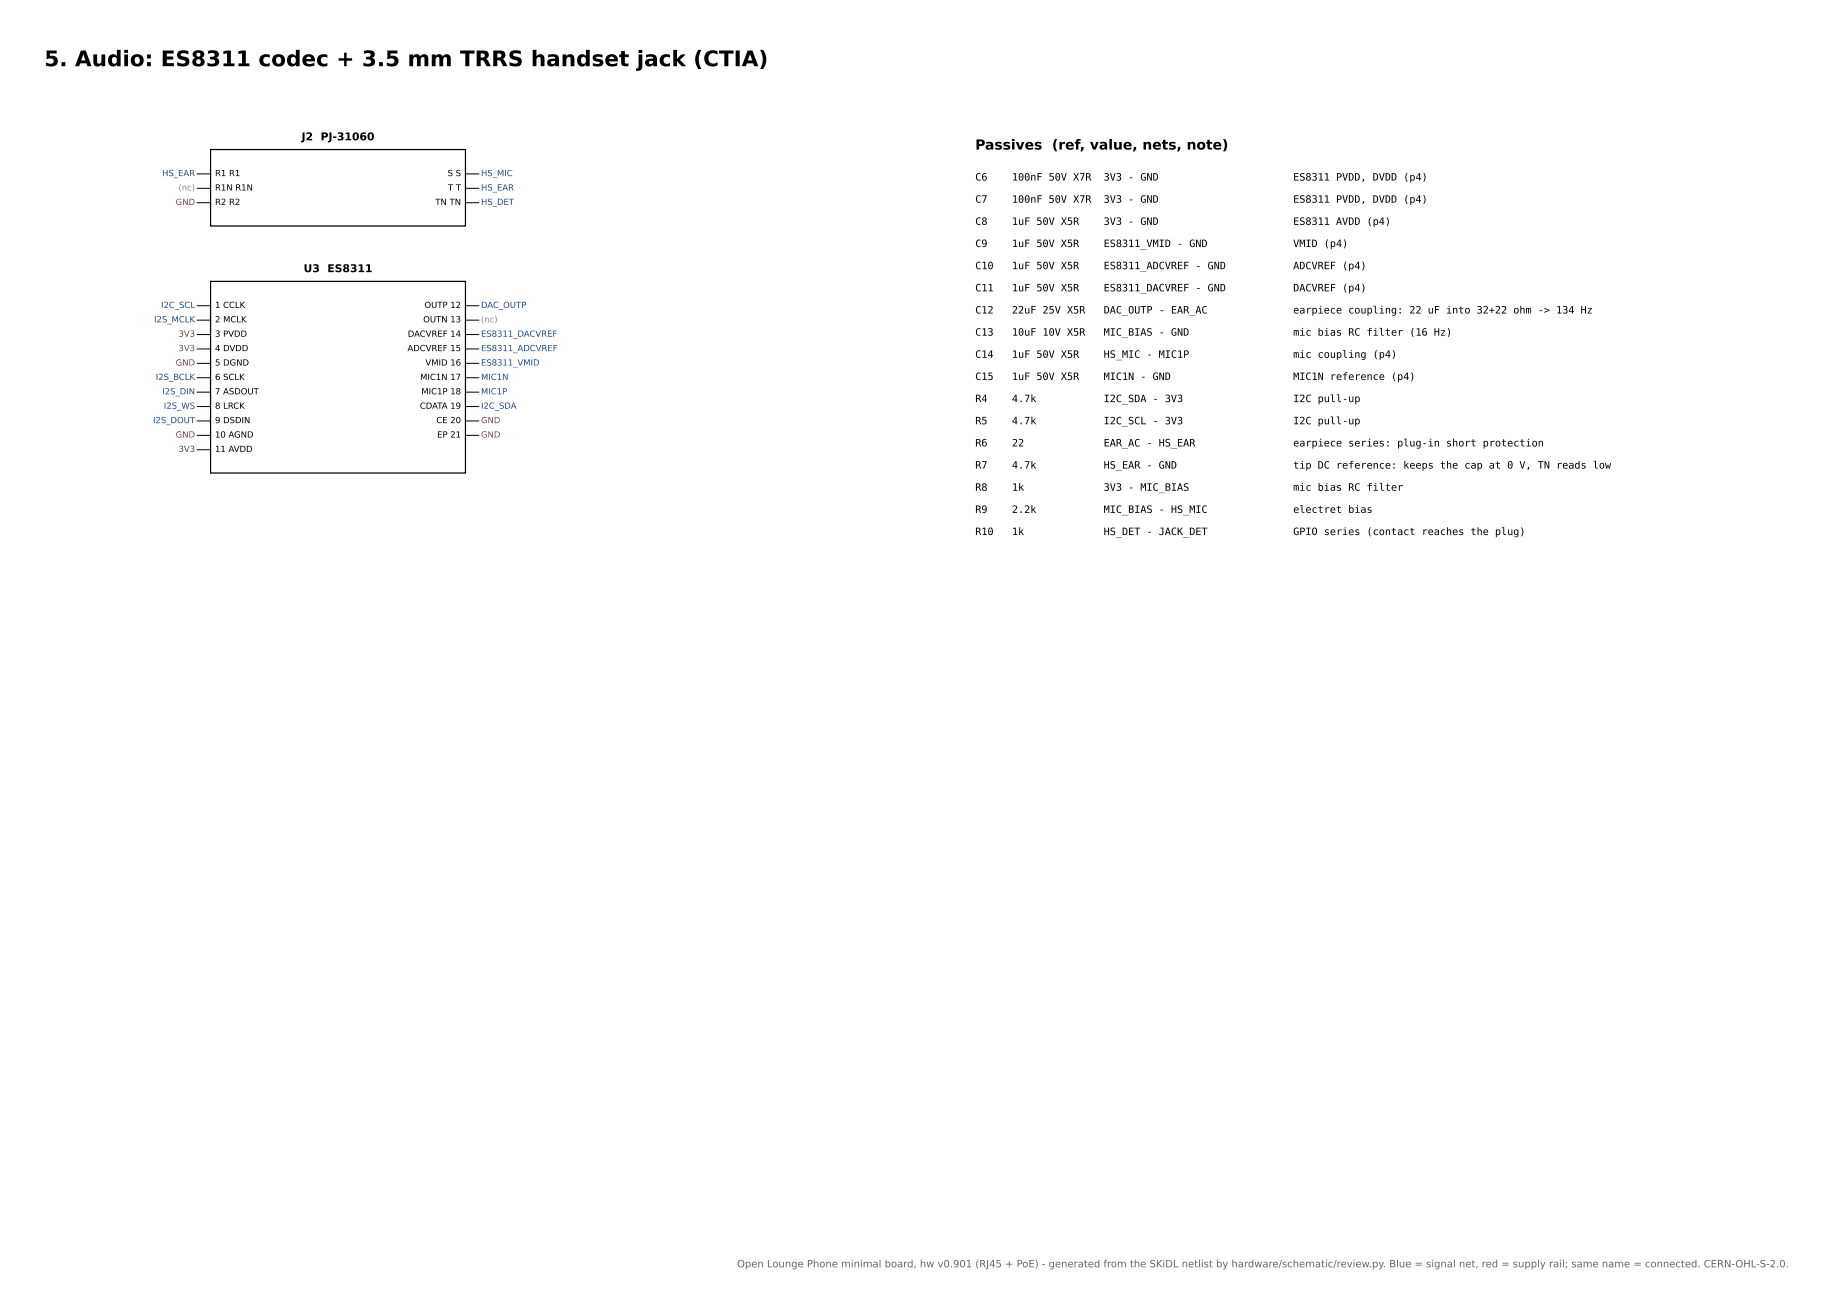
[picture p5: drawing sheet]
<svg xmlns="http://www.w3.org/2000/svg" width="420mm" height="297mm" viewBox="0 0 420 297" stroke-linecap="round" stroke-linejoin="round" font-family="sans-serif">
<defs><g id="words">
<text font-size="4.9" x="10.2" y="15.2">5. Audio: ES8311 codec + 3.5 mm TRRS handset jack (CTIA)</text>
<text font-size="3.2" x="223.5" y="34.3">Passives (ref, value, nets, note)</text>
<g font-size="2.5">
<text x="69.1" y="32.2">J2 PJ-31060</text>
<text x="69.6" y="62.4">U3 ES8311</text>
</g>
<g font-size="2.3">
<text x="223.5" y="41.4">C6</text>
<text x="231.9" y="41.4">100nF 50V X7R</text>
<text x="252.9" y="41.4">3V3 - GND</text>
<text x="296.4" y="41.4">ES8311 PVDD, DVDD (p4)</text>
<text x="223.5" y="46.5">C7</text>
<text x="231.9" y="46.5">100nF 50V X7R</text>
<text x="252.9" y="46.5">3V3 - GND</text>
<text x="296.4" y="46.5">ES8311 PVDD, DVDD (p4)</text>
<text x="223.5" y="51.6">C8</text>
<text x="231.9" y="51.6">1uF 50V X5R</text>
<text x="252.9" y="51.6">3V3 - GND</text>
<text x="296.4" y="51.6">ES8311 AVDD (p4)</text>
<text x="223.5" y="56.6">C9</text>
<text x="231.9" y="56.6">1uF 50V X5R</text>
<text x="252.9" y="56.6">ES8311_VMID - GND</text>
<text x="296.4" y="56.6">VMID (p4)</text>
<text x="223.5" y="61.7">C10</text>
<text x="231.9" y="61.7">1uF 50V X5R</text>
<text x="252.9" y="61.7">ES8311_ADCVREF - GND</text>
<text x="296.4" y="61.7">ADCVREF (p4)</text>
<text x="223.5" y="66.8">C11</text>
<text x="223.5" y="71.9">C12</text>
<text x="231.9" y="66.8">1uF 50V X5R</text>
<text x="231.9" y="71.9">22uF 25V X5R</text>
<text x="252.9" y="66.8">ES8311_DACVREF - GND</text>
<text x="252.9" y="71.9">DAC_OUTP - EAR_AC</text>
<text x="296.4" y="66.8">DACVREF (p4)</text>
<text x="296.4" y="71.9">earpiece coupling: 22 uF into 32+22 ohm -&gt; 134 Hz</text>
<text x="223.5" y="77">C13</text>
<text x="231.9" y="77">10uF 10V X5R</text>
<text x="252.9" y="77">MIC_BIAS - GND</text>
<text x="296.4" y="77">mic bias RC filter (16 Hz)</text>
<text x="223.5" y="82">C14</text>
<text x="231.9" y="82">1uF 50V X5R</text>
<text x="252.9" y="82">HS_MIC - MIC1P</text>
<text x="296.4" y="82">mic coupling (p4)</text>
<text x="223.5" y="87.1">C15</text>
<text x="231.9" y="87.1">1uF 50V X5R</text>
<text x="252.9" y="87.1">MIC1N - GND</text>
<text x="296.4" y="87.1">MIC1N reference (p4)</text>
<text x="223.5" y="92.2">R4</text>
<text x="231.9" y="92.2">4.7k</text>
<text x="252.9" y="92.2">I2C_SDA - 3V3</text>
<text x="296.4" y="92.2">I2C pull-up</text>
<text x="223.5" y="97.3">R5</text>
<text x="231.9" y="97.3">4.7k</text>
<text x="252.9" y="97.3">I2C_SCL - 3V3</text>
<text x="296.4" y="97.3">I2C pull-up</text>
<text x="223.5" y="102.4">R6</text>
<text x="223.5" y="107.4">R7</text>
<text x="231.9" y="102.4">22</text>
<text x="231.9" y="107.4">4.7k</text>
<text x="252.9" y="102.4">EAR_AC - HS_EAR</text>
<text x="252.9" y="107.4">HS_EAR - GND</text>
<text x="296.4" y="102.4">earpiece series: plug-in short protection</text>
<text x="296.4" y="107.4">tip DC reference: keeps the cap at 0 V, TN reads low</text>
<text x="223.5" y="112.5">R8</text>
<text x="231.9" y="112.5">1k</text>
<text x="252.9" y="112.5">3V3 - MIC_BIAS</text>
<text x="296.4" y="112.5">mic bias RC filter</text>
<text x="223.5" y="117.6">R9</text>
<text x="231.9" y="117.6">2.2k</text>
<text x="252.9" y="117.6">MIC_BIAS - HS_MIC</text>
<text x="296.4" y="117.6">electret bias</text>
<text x="223.5" y="122.7">R10</text>
<text x="231.9" y="122.7">1k</text>
<text x="252.9" y="122.7">HS_DET - JACK_DET</text>
<text x="296.4" y="122.7">GPIO series (contact reaches the plug)</text>
</g>
<text font-size="2.3" fill="#666" x="168.9" y="290.6">Open Lounge Phone minimal board, hw v0.901 (RJ45 + PoE) - generated from the SKiDL netlist by hardware/schematic/review.py. Blue = signal net, red = supply rail; same name = connected. CERN-OHL-S-2.0.</text>
<g font-size="1.9" fill="#1f4e9a">
<text x="37.1" y="40.4">HS_EAR</text>
<text x="110.2" y="40.4">HS_MIC</text>
<text x="110.2" y="43.7">HS_EAR</text>
<text x="110.2" y="47">HS_DET</text>
<text x="36.9" y="70.6">I2C_SCL</text>
<text x="110.2" y="70.6">DAC_OUTP</text>
<text x="35.3" y="73.9">I2S_MCLK</text>
<text x="110.2" y="77.2">ES8311_DACVREF</text>
<text x="110.2" y="80.5">ES8311_ADCVREF</text>
<text x="110.2" y="83.8">ES8311_VMID</text>
<text x="35.7" y="87.1">I2S_BCLK</text>
<text x="110.2" y="87.1">MIC1N</text>
<text x="37.2" y="90.4">I2S_DIN</text>
<text x="37.5" y="93.7">I2S_WS</text>
<text x="110.2" y="90.4">MIC1P</text>
<text x="110.2" y="93.7">I2C_SDA</text>
<text x="35.1" y="97">I2S_DOUT</text>
</g>
<g font-size="1.9">
<text x="49.3" y="40.4">R1 R1</text>
<text x="102.6" y="40.4">S S</text>
<text x="49.3" y="43.7">R1N R1N</text>
<text x="49.3" y="47">R2 R2</text>
<text x="99.8" y="47">TN TN</text>
<text x="102.7" y="43.7">T T</text>
<text x="49.3" y="70.6">1 CCLK</text>
<text x="97.3" y="70.6">OUTP 12</text>
<text x="49.3" y="73.9">2 MCLK</text>
<text x="49.3" y="77.2">3 PVDD</text>
<text x="93.4" y="77.2">DACVREF 14</text>
<text x="97" y="73.9">OUTN 13</text>
<text x="49.3" y="80.5">4 DVDD</text>
<text x="49.3" y="83.8">5 DGND</text>
<text x="93.4" y="80.5">ADCVREF 15</text>
<text x="97.5" y="83.8">VMID 16</text>
<text x="49.3" y="87.1">6 SCLK</text>
<text x="96.3" y="87.1">MIC1N 17</text>
<text x="49.3" y="90.4">7 ASDOUT</text>
<text x="49.3" y="93.7">8 LRCK</text>
<text x="96.2" y="93.7">CDATA 19</text>
<text x="96.6" y="90.4">MIC1P 18</text>
<text x="49.3" y="97">9 DSDIN</text>
<text x="49.3" y="100.3">10 AGND</text>
<text x="100" y="97">CE 20</text>
<text x="100.2" y="100.3">EP 21</text>
<text x="49.3" y="103.6">11 AVDD</text>
</g>
<g font-size="1.9" fill="#a33">
<text x="40.3" y="47">GND</text>
<text x="40.9" y="77.2">3V3</text>
<text x="40.3" y="83.8">GND</text>
<text x="40.9" y="80.5">3V3</text>
<text x="40.3" y="100.3">GND</text>
<text x="110.2" y="97">GND</text>
<text x="110.2" y="100.3">GND</text>
<text x="40.9" y="103.6">3V3</text>
</g>
<g font-size="1.9" fill="#888">
<text x="40.9" y="43.7">(nc)</text>
<text x="110.2" y="73.9">(nc)</text>
</g>
</g></defs>
<path d="M48.3 34.3h58.4v17.5h-58.4zM48.3 64.5h58.4v44h-58.4z" fill="none" stroke="#000" stroke-width=".28"/>
<g fill="none" stroke="#000" stroke-width=".23">
<path d="M45.2 39.9h3.1M106.7 39.9h3M45.2 43.2h3.1M45.2 46.5h3.1M106.7 43.2h3M106.7 46.5h3M45.2 70.1h3.1M45.2 73.4h3.1M45.2 76.7h3.1M106.7 70.1h3M106.7 73.4h3M106.7 76.7h3"/>
<path d="M45.2 80h3.1M45.2 83.3h3.1M45.2 86.6h3.1M45.2 89.9h3.1M45.2 93.2h3.1M45.2 96.5h3.1M45.2 99.8h3.1M106.7 80h3M106.7 83.3h3M106.7 86.6h3M106.7 89.9h3M106.7 93.2h3"/>
<path d="M106.7 96.5h3M106.7 99.8h3M45.2 103.1h3.1"/>
</g>
<use href="#words"/>
</svg>
